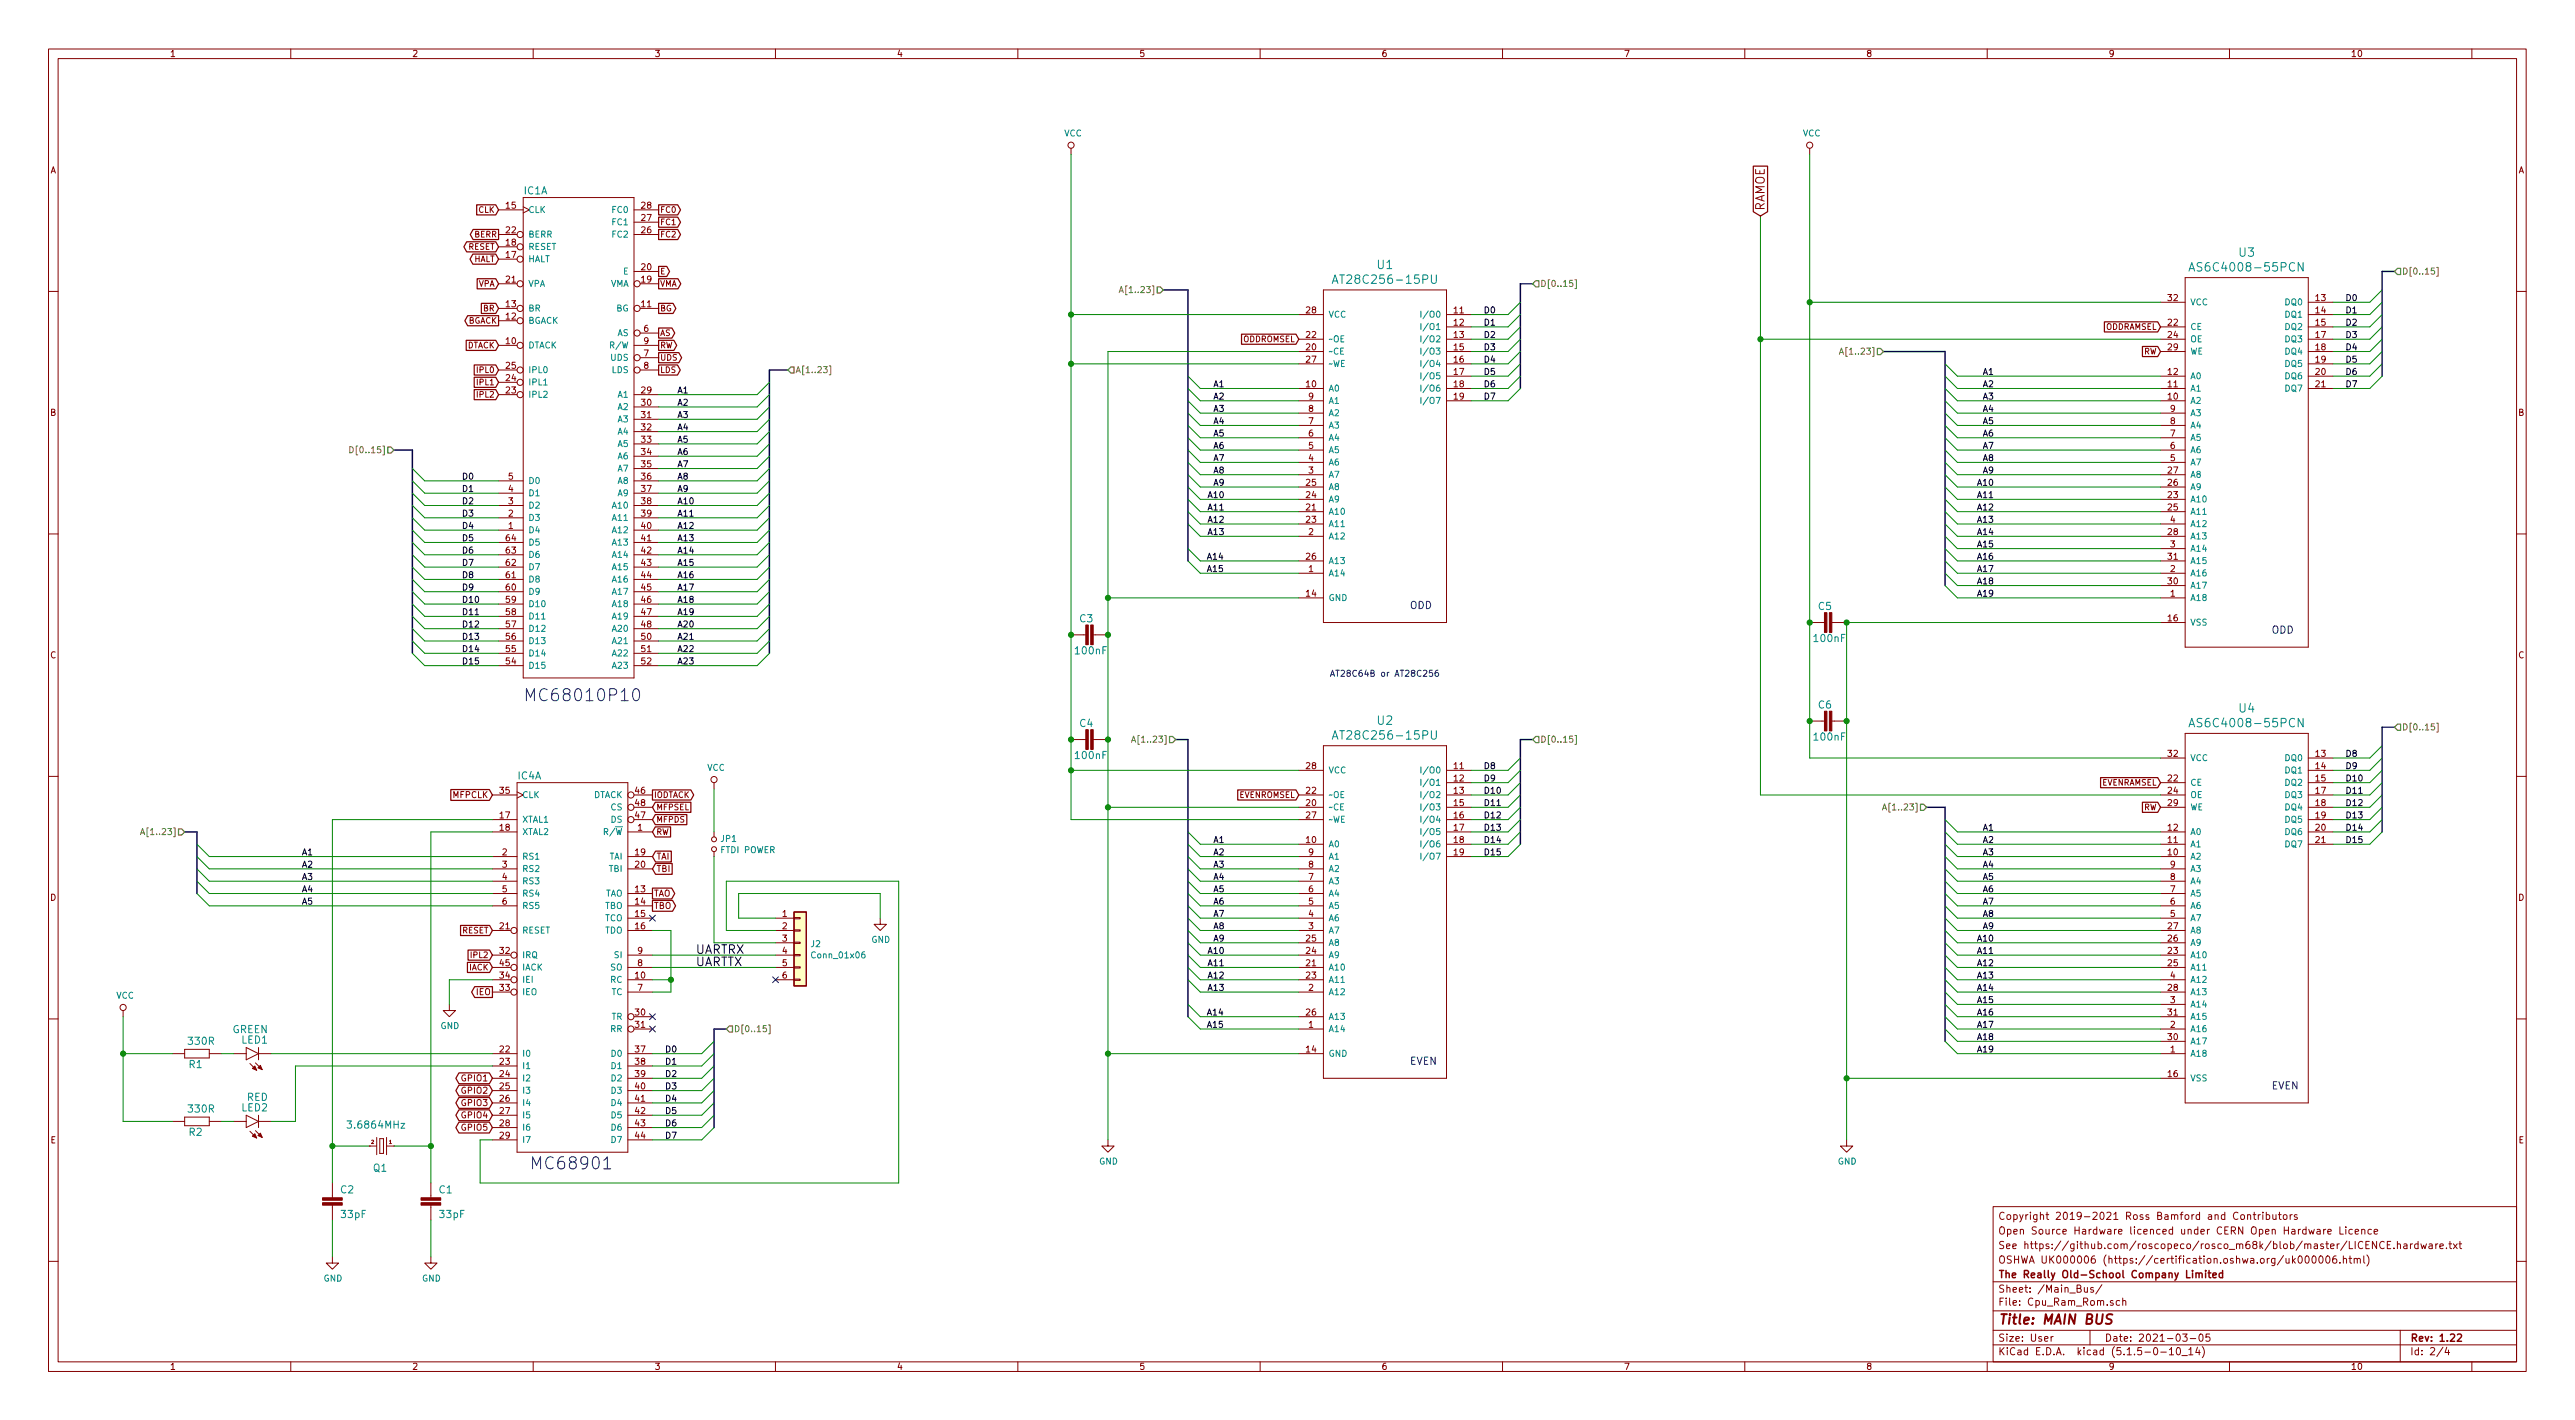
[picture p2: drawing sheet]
<svg xmlns="http://www.w3.org/2000/svg" width="531mm" height="293mm" viewBox="0 0 531 293" stroke-linecap="round" stroke-linejoin="round" font-family="sans-serif">
<defs><g id="words">
<g font-size="3.5" fill="#0000c2">
<text x="107.9" y="144.6">MC68010P10</text>
<text x="109.2" y="241.1">MC68901</text>
</g>
<text font-size="2.8" fill="#840000" x="412.2" y="273.1">Title: MAIN BUS</text>
<text font-size="2.5" fill="#840000" x="364.1" y="43.5" transform="rotate(-90 364.1 43.5)">RAMOE</text>
<g font-size="2.5">
<text x="143.5" y="196.7">UARTRX</text>
<text x="143.5" y="199.2">UARTTX</text>
</g>
<g font-size="2.4" fill="#008484">
<text x="462" y="52.9">U3</text>
<text x="276.4" y="58.5">AT28C256-15PU</text>
<text x="284.2" y="55.5">U1</text>
<text x="453.2" y="56">AS6C4008-55PCN</text>
<text x="284.2" y="149.4">U2</text>
<text x="453.2" y="150">AS6C4008-55PCN</text>
<text x="462" y="146.9">U4</text>
<text x="276.4" y="152.5">AT28C256-15PU</text>
</g>
<g font-size="2.1" fill="#008484">
<text x="108.1" y="40.1">IC1A</text>
<text x="375.2" y="125.8">C5</text>
<text x="222.8" y="128.3">C3</text>
<text x="222" y="134.9">100nF</text>
<text x="374.4" y="132.4">100nF</text>
<text x="222.8" y="149.9">C4</text>
<text x="375.2" y="146.1">C6</text>
<text x="374.4" y="152.7">100nF</text>
<text x="106.9" y="160.7">IC4A</text>
<text x="222" y="156.5">100nF</text>
<text x="39" y="215.4">330R</text>
<text x="47.9" y="213">GREEN</text>
<text x="49.9" y="215.2">LED1</text>
<text x="39" y="220.2">R1</text>
<text x="50.9" y="227">RED</text>
<text x="39" y="229.4">330R</text>
<text x="49.9" y="229.2">LED2</text>
<text x="72.2" y="232.7">3.6864MHz</text>
<text x="39" y="234.2">R2</text>
<text x="77" y="241.6">Q1</text>
<text x="70.3" y="246.1">C2</text>
<text x="70.5" y="251.1">33pF</text>
<text x="90.6" y="246.1">C1</text>
<text x="90.8" y="251.1">33pF</text>
</g>
<g font-size="2.1" fill="#0000c2">
<text x="290.8" y="125.6">ODD</text>
<text x="468.6" y="130.7">ODD</text>
<text x="290.8" y="219.6">EVEN</text>
<text x="468.6" y="224.6">EVEN</text>
</g>
<g font-size="2.1" fill="#840000">
<text x="412.2" y="251.5">Copyright 2019-2021 Ross Bamford and Contributors</text>
<text x="412.2" y="257.6">See https://github.com/roscopeco/rosco_m68k/blob/master/LICENCE.hardware.txt</text>
<text x="412.2" y="254.6">Open Source Hardware licenced under CERN Open Hardware Licence</text>
<text x="412.2" y="263.5">The Really Old-School Company Limited</text>
<text x="412.2" y="260.5">OSHWA UK000006 (https://certification.oshwa.org/uk000006.html)</text>
<text x="412.2" y="269.2">File: Cpu_Ram_Rom.sch</text>
<text x="412.2" y="266.5">Sheet: /Main_Bus/</text>
<text x="412.2" y="279.4">KiCad E.D.A. kicad (5.1.5-0-10_14)</text>
<text x="412.2" y="276.7">Size: User</text>
<text x="434.2" y="276.7">Date: 2021-03-05</text>
<text x="497.2" y="276.7">Rev: 1.22</text>
<text x="497.2" y="279.4">Id: 2/4</text>
</g>
<g font-size="1.8" fill="#840000">
<text x="35" y="11.7">1</text>
<text x="85" y="11.7">2</text>
<text x="135" y="11.7">3</text>
<text x="185" y="11.7">4</text>
<text x="235" y="11.7">5</text>
<text x="285" y="11.7">6</text>
<text x="335" y="11.7">7</text>
<text x="385" y="11.7">8</text>
<text x="435" y="11.7">9</text>
<text x="485" y="11.7">10</text>
<text x="10.4" y="35.7">A</text>
<text x="519.6" y="35.7">A</text>
<text x="104.4" y="43">15</text>
<text x="132.4" y="45.6">27</text>
<text x="132.4" y="43">28</text>
<text x="104.4" y="53.2">17</text>
<text x="104.4" y="50.6">18</text>
<text x="104.4" y="48.1">22</text>
<text x="132.4" y="48.1">26</text>
<text x="104.4" y="58.3">21</text>
<text x="132.4" y="58.3">19</text>
<text x="132.4" y="55.7">20</text>
<text x="104.4" y="65.9">12</text>
<text x="104.4" y="63.3">13</text>
<text x="132.4" y="63.3">11</text>
<text x="269.5" y="64.6">28</text>
<text x="300" y="64.6">11</text>
<text x="447.3" y="62.1">32</text>
<text x="477.8" y="62.1">13</text>
<text x="477.8" y="64.6">14</text>
<text x="104.4" y="71">10</text>
<text x="132.9" y="68.4">6</text>
<text x="132.9" y="71">9</text>
<text x="269.5" y="69.7">22</text>
<text x="300" y="67.2">12</text>
<text x="300" y="69.7">13</text>
<text x="447.3" y="67.2">22</text>
<text x="447.3" y="69.7">24</text>
<text x="477.8" y="67.2">15</text>
<text x="477.8" y="69.7">17</text>
<text x="104.4" y="76">25</text>
<text x="132.9" y="73.5">7</text>
<text x="132.9" y="76">8</text>
<text x="269.5" y="72.2">20</text>
<text x="269.5" y="74.8">27</text>
<text x="300" y="72.2">15</text>
<text x="300" y="74.8">16</text>
<text x="300" y="77.3">17</text>
<text x="447.3" y="77.3">12</text>
<text x="447.3" y="72.2">29</text>
<text x="477.8" y="72.2">18</text>
<text x="477.8" y="74.8">19</text>
<text x="477.8" y="77.3">20</text>
<text x="104.4" y="81.1">23</text>
<text x="104.4" y="78.6">24</text>
<text x="132.4" y="81.1">29</text>
<text x="132.4" y="83.7">30</text>
<text x="269.5" y="79.9">10</text>
<text x="270" y="82.4">9</text>
<text x="300" y="79.9">18</text>
<text x="300" y="82.4">19</text>
<text x="447.3" y="82.4">10</text>
<text x="447.3" y="79.9">11</text>
<text x="477.8" y="79.9">21</text>
<text x="10.4" y="85.7">B</text>
<text x="132.4" y="86.2">31</text>
<text x="132.4" y="88.7">32</text>
<text x="270" y="87.5">7</text>
<text x="270" y="84.9">8</text>
<text x="447.8" y="87.5">8</text>
<text x="447.8" y="84.9">9</text>
<text x="519.6" y="85.7">B</text>
<text x="132.4" y="91.3">33</text>
<text x="132.4" y="93.8">34</text>
<text x="270" y="95.1">4</text>
<text x="270" y="92.6">5</text>
<text x="270" y="90">6</text>
<text x="447.8" y="95.1">5</text>
<text x="447.8" y="92.6">6</text>
<text x="447.8" y="90">7</text>
<text x="104.9" y="101.4">4</text>
<text x="104.9" y="98.9">5</text>
<text x="132.4" y="96.4">35</text>
<text x="132.4" y="98.9">36</text>
<text x="132.4" y="101.4">37</text>
<text x="269.5" y="100.2">25</text>
<text x="270" y="97.6">3</text>
<text x="447.3" y="100.2">26</text>
<text x="447.3" y="97.6">27</text>
<text x="104.9" y="106.5">2</text>
<text x="104.9" y="104">3</text>
<text x="132.4" y="104">38</text>
<text x="132.4" y="106.5">39</text>
<text x="269.5" y="105.3">21</text>
<text x="269.5" y="107.8">23</text>
<text x="269.5" y="102.7">24</text>
<text x="447.3" y="102.7">23</text>
<text x="447.3" y="105.3">25</text>
<text x="447.8" y="107.8">4</text>
<text x="104.4" y="111.6">64</text>
<text x="104.9" y="109.1">1</text>
<text x="132.4" y="109.1">40</text>
<text x="132.4" y="111.6">41</text>
<text x="270" y="110.3">2</text>
<text x="447.3" y="110.3">28</text>
<text x="447.8" y="112.9">3</text>
<text x="104.4" y="119.2">61</text>
<text x="104.4" y="116.7">62</text>
<text x="104.4" y="114.1">63</text>
<text x="132.4" y="114.1">42</text>
<text x="132.4" y="116.7">43</text>
<text x="132.4" y="119.2">44</text>
<text x="269.5" y="115.4">26</text>
<text x="270" y="118">1</text>
<text x="447.3" y="115.4">31</text>
<text x="447.8" y="118">2</text>
<text x="104.4" y="124.3">59</text>
<text x="104.4" y="121.8">60</text>
<text x="132.4" y="121.8">45</text>
<text x="132.4" y="124.3">46</text>
<text x="269.5" y="123">14</text>
<text x="447.3" y="120.5">30</text>
<text x="447.8" y="123">1</text>
<text x="104.4" y="131.9">56</text>
<text x="104.4" y="129.4">57</text>
<text x="104.4" y="126.8">58</text>
<text x="132.4" y="126.8">47</text>
<text x="132.4" y="129.4">48</text>
<text x="132.4" y="131.9">50</text>
<text x="447.3" y="128.1">16</text>
<text x="10.4" y="135.7">C</text>
<text x="104.4" y="137">54</text>
<text x="104.4" y="134.5">55</text>
<text x="132.4" y="134.5">51</text>
<text x="132.4" y="137">52</text>
<text x="519.6" y="135.7">C</text>
<text x="269.5" y="158.6">28</text>
<text x="300" y="158.6">11</text>
<text x="300" y="161.1">12</text>
<text x="447.3" y="161.1">22</text>
<text x="447.3" y="156.1">32</text>
<text x="477.8" y="156.1">13</text>
<text x="477.8" y="158.6">14</text>
<text x="477.8" y="161.1">15</text>
<text x="93.4" y="164.6">MFPCLK</text>
<text x="103.2" y="163.7">35</text>
<text x="131.1" y="163.7">46</text>
<text x="131.1" y="166.2">48</text>
<text x="269.5" y="166.2">20</text>
<text x="269.5" y="163.7">22</text>
<text x="300" y="163.7">13</text>
<text x="300" y="166.2">15</text>
<text x="447.3" y="163.7">24</text>
<text x="447.3" y="166.2">29</text>
<text x="477.8" y="163.7">17</text>
<text x="477.8" y="166.2">18</text>
<text x="103.2" y="168.8">17</text>
<text x="103.2" y="171.3">18</text>
<text x="131.1" y="168.8">47</text>
<text x="131.6" y="171.3">1</text>
<text x="269.5" y="173.8">10</text>
<text x="269.5" y="168.8">27</text>
<text x="300" y="168.8">16</text>
<text x="300" y="171.3">17</text>
<text x="300" y="173.8">18</text>
<text x="447.3" y="173.8">11</text>
<text x="447.3" y="171.3">12</text>
<text x="477.8" y="168.8">19</text>
<text x="477.8" y="171.3">20</text>
<text x="477.8" y="173.8">21</text>
<text x="103.7" y="176.4">2</text>
<text x="103.7" y="178.9">3</text>
<text x="131.1" y="176.4">19</text>
<text x="131.1" y="178.9">20</text>
<text x="135.4" y="177.3">TAI</text>
<text x="135.4" y="179.8">TBI</text>
<text x="270" y="178.9">8</text>
<text x="270" y="176.4">9</text>
<text x="300" y="176.4">19</text>
<text x="447.3" y="176.4">10</text>
<text x="447.8" y="178.9">9</text>
<text x="10.4" y="185.7">D</text>
<text x="103.7" y="181.5">4</text>
<text x="103.7" y="184">5</text>
<text x="131.1" y="184">13</text>
<text x="134.9" y="184.9">TAO</text>
<text x="270" y="184">6</text>
<text x="270" y="181.5">7</text>
<text x="447.8" y="184">7</text>
<text x="447.8" y="181.5">8</text>
<text x="519.6" y="185.7">D</text>
<text x="103.2" y="191.6">21</text>
<text x="103.7" y="186.5">6</text>
<text x="131.1" y="186.5">14</text>
<text x="131.1" y="189.1">15</text>
<text x="131.1" y="191.6">16</text>
<text x="134.9" y="187.4">TBO</text>
<text x="161.4" y="189.1">1</text>
<text x="161.4" y="191.6">2</text>
<text x="270" y="191.6">3</text>
<text x="270" y="189.1">4</text>
<text x="270" y="186.5">5</text>
<text x="447.3" y="191.6">27</text>
<text x="447.8" y="189.1">5</text>
<text x="447.8" y="186.5">6</text>
<text x="103.2" y="196.7">32</text>
<text x="131.6" y="196.7">9</text>
<text x="161.4" y="194.2">3</text>
<text x="161.4" y="196.7">4</text>
<text x="269.5" y="196.7">24</text>
<text x="269.5" y="194.2">25</text>
<text x="447.3" y="196.7">23</text>
<text x="447.3" y="194.2">26</text>
<text x="103.2" y="201.8">34</text>
<text x="103.2" y="199.2">45</text>
<text x="131.1" y="201.8">10</text>
<text x="131.6" y="199.2">8</text>
<text x="161.4" y="199.2">5</text>
<text x="161.4" y="201.8">6</text>
<text x="269.5" y="199.2">21</text>
<text x="269.5" y="201.8">23</text>
<text x="447.3" y="199.2">25</text>
<text x="447.8" y="201.8">4</text>
<text x="98.3" y="205.2">IEO</text>
<text x="103.2" y="204.3">33</text>
<text x="131.1" y="209.4">30</text>
<text x="131.6" y="204.3">7</text>
<text x="269.5" y="209.4">26</text>
<text x="270" y="204.3">2</text>
<text x="447.3" y="204.3">28</text>
<text x="447.3" y="209.4">31</text>
<text x="447.8" y="206.9">3</text>
<text x="131.1" y="211.9">31</text>
<text x="270" y="211.9">1</text>
<text x="447.3" y="214.5">30</text>
<text x="447.8" y="211.9">2</text>
<text x="103.2" y="217">22</text>
<text x="103.2" y="219.6">23</text>
<text x="131.1" y="217">37</text>
<text x="131.1" y="219.6">38</text>
<text x="269.5" y="217">14</text>
<text x="447.8" y="217">1</text>
<text x="95.4" y="223">GPIO1</text>
<text x="95.4" y="225.5">GPIO2</text>
<text x="103.2" y="222.1">24</text>
<text x="103.2" y="224.6">25</text>
<text x="103.2" y="227.2">26</text>
<text x="131.1" y="222.1">39</text>
<text x="131.1" y="224.6">40</text>
<text x="131.1" y="227.2">41</text>
<text x="447.3" y="222.1">16</text>
<text x="95.4" y="228.1">GPIO3</text>
<text x="95.4" y="230.6">GPIO4</text>
<text x="95.4" y="233.1">GPIO5</text>
<text x="103.2" y="229.7">27</text>
<text x="103.2" y="232.3">28</text>
<text x="131.1" y="229.7">42</text>
<text x="131.1" y="232.3">43</text>
<text x="10.4" y="235.7">E</text>
<text x="103.2" y="234.8">29</text>
<text x="131.1" y="234.8">44</text>
<text x="519.6" y="235.7">E</text>
<text x="35" y="282.4">1</text>
<text x="85" y="282.4">2</text>
<text x="135" y="282.4">3</text>
<text x="185" y="282.4">4</text>
<text x="235" y="282.4">5</text>
<text x="285" y="282.4">6</text>
<text x="335" y="282.4">7</text>
<text x="385" y="282.4">8</text>
<text x="435" y="282.4">9</text>
<text x="485" y="282.4">10</text>
</g>
<g font-size="1.8" fill="#008484">
<text x="219.6" y="28.1">VCC</text>
<text x="372" y="28.1">VCC</text>
<text x="109" y="43.9">CLK</text>
<text x="126.4" y="46.5">FC1</text>
<text x="126.4" y="43.9">FC0</text>
<text x="109" y="51.5">RESET</text>
<text x="109" y="49">BERR</text>
<text x="126.4" y="49">FC2</text>
<text x="109" y="54.1">HALT</text>
<text x="109" y="59.2">VPA</text>
<text x="125.9" y="59.2">VMA</text>
<text x="128.6" y="56.6">E</text>
<text x="109" y="64.2">BR</text>
<text x="127.2" y="64.2">BG</text>
<text x="274.1" y="65.5">VCC</text>
<text x="451.9" y="63">VCC</text>
<text x="471.6" y="63">DQ0</text>
<text x="471.6" y="65.5">DQ1</text>
<text x="109" y="71.9">DTACK</text>
<text x="109" y="66.8">BGACK</text>
<text x="126.4" y="71.9">R/W</text>
<text x="127.3" y="69.3">AS</text>
<text x="274.1" y="70.6">OE</text>
<text x="294.1" y="68">I/O1</text>
<text x="451.9" y="68">CE</text>
<text x="451.9" y="70.6">OE</text>
<text x="471.6" y="68">DQ2</text>
<text x="471.6" y="70.6">DQ3</text>
<text x="109" y="76.9">IPL0</text>
<text x="126.1" y="74.4">UDS</text>
<text x="126.3" y="76.9">LDS</text>
<text x="274.1" y="73.1">CE</text>
<text x="274.1" y="75.7">WE</text>
<text x="294.1" y="75.7">I/O4</text>
<text x="451.9" y="73.1">WE</text>
<text x="471.6" y="73.1">DQ4</text>
<text x="471.6" y="75.7">DQ5</text>
<text x="109" y="82">IPL2</text>
<text x="109" y="79.5">IPL1</text>
<text x="127.5" y="82">A1</text>
<text x="274.1" y="80.7">A0</text>
<text x="274.1" y="83.3">A1</text>
<text x="451.9" y="83.3">A2</text>
<text x="451.9" y="80.7">A1</text>
<text x="451.9" y="78.2">A0</text>
<text x="471.6" y="78.2">DQ6</text>
<text x="471.6" y="80.7">DQ7</text>
<text x="127.5" y="84.6">A2</text>
<text x="127.5" y="87.1">A3</text>
<text x="127.5" y="89.6">A4</text>
<text x="274.1" y="88.4">A3</text>
<text x="274.1" y="85.8">A2</text>
<text x="451.9" y="88.4">A4</text>
<text x="451.9" y="85.8">A3</text>
<text x="127.5" y="92.2">A5</text>
<text x="127.5" y="94.7">A6</text>
<text x="274.1" y="96">A6</text>
<text x="274.1" y="93.4">A5</text>
<text x="274.1" y="90.9">A4</text>
<text x="451.9" y="96">A7</text>
<text x="451.9" y="93.4">A6</text>
<text x="451.9" y="90.9">A5</text>
<text x="109" y="99.8">D0</text>
<text x="127.5" y="97.3">A7</text>
<text x="127.5" y="99.8">A8</text>
<text x="274.1" y="101.1">A8</text>
<text x="274.1" y="98.5">A7</text>
<text x="451.9" y="101.1">A9</text>
<text x="451.9" y="98.5">A8</text>
<text x="109" y="107.4">D3</text>
<text x="109" y="104.9">D2</text>
<text x="109" y="102.3">D1</text>
<text x="126.5" y="104.9">A10</text>
<text x="126.5" y="107.4">A11</text>
<text x="127.5" y="102.3">A9</text>
<text x="274.1" y="106.1">A10</text>
<text x="274.1" y="103.6">A9</text>
<text x="451.9" y="103.6">A10</text>
<text x="451.9" y="106.1">A11</text>
<text x="109" y="110">D4</text>
<text x="109" y="112.5">D5</text>
<text x="126.5" y="110">A12</text>
<text x="126.5" y="112.5">A13</text>
<text x="274.1" y="111.2">A12</text>
<text x="274.1" y="108.7">A11</text>
<text x="451.9" y="111.2">A13</text>
<text x="451.9" y="113.8">A14</text>
<text x="451.9" y="108.7">A12</text>
<text x="109" y="117.6">D7</text>
<text x="109" y="115">D6</text>
<text x="126.5" y="115">A14</text>
<text x="126.5" y="117.6">A15</text>
<text x="274.1" y="118.8">A14</text>
<text x="274.1" y="116.3">A13</text>
<text x="451.9" y="118.8">A16</text>
<text x="451.9" y="116.3">A15</text>
<text x="109" y="125.2">D10</text>
<text x="109" y="122.7">D9</text>
<text x="109" y="120.1">D8</text>
<text x="126.5" y="120.1">A16</text>
<text x="126.5" y="122.7">A17</text>
<text x="126.5" y="125.2">A18</text>
<text x="274.1" y="123.9">GND</text>
<text x="451.9" y="123.9">A18</text>
<text x="451.9" y="121.4">A17</text>
<text x="109" y="130.3">D12</text>
<text x="109" y="127.7">D11</text>
<text x="126.5" y="127.7">A19</text>
<text x="126.5" y="130.3">A20</text>
<text x="451.9" y="129">VSS</text>
<text x="109" y="137.9">D15</text>
<text x="109" y="135.4">D14</text>
<text x="109" y="132.8">D13</text>
<text x="126.5" y="132.8">A21</text>
<text x="126.5" y="135.4">A22</text>
<text x="126.5" y="137.9">A23</text>
<text x="145.9" y="158.9">VCC</text>
<text x="274.1" y="159.5">VCC</text>
<text x="451.9" y="156.9">VCC</text>
<text x="471.6" y="156.9">DQ0</text>
<text x="471.6" y="159.5">DQ1</text>
<text x="107.7" y="164.6">CLK</text>
<text x="122.3" y="164.6">DTACK</text>
<text x="126.1" y="167.1">CS</text>
<text x="274.1" y="167.1">CE</text>
<text x="274.1" y="164.6">OE</text>
<text x="294.1" y="162">I/O1</text>
<text x="451.9" y="162">CE</text>
<text x="451.9" y="164.6">OE</text>
<text x="451.9" y="167.1">WE</text>
<text x="471.6" y="162">DQ2</text>
<text x="471.6" y="164.6">DQ3</text>
<text x="471.6" y="167.1">DQ4</text>
<text x="107.7" y="169.6">XTAL1</text>
<text x="107.7" y="172.2">XTAL2</text>
<text x="125.1" y="172.2">R/W</text>
<text x="126.1" y="169.6">DS</text>
<text x="148.8" y="173.6">JP1</text>
<text x="274.1" y="169.6">WE</text>
<text x="294.1" y="169.6">I/O4</text>
<text x="451.9" y="172.2">A0</text>
<text x="471.6" y="169.6">DQ5</text>
<text x="471.6" y="172.2">DQ6</text>
<text x="107.7" y="177.3">RS1</text>
<text x="107.7" y="179.8">RS2</text>
<text x="125.7" y="177.3">TAI</text>
<text x="125.7" y="179.8">TBI</text>
<text x="148.8" y="175.9">FTDI POWER</text>
<text x="274.1" y="174.7">A0</text>
<text x="274.1" y="179.8">A2</text>
<text x="274.1" y="177.3">A1</text>
<text x="451.9" y="177.3">A2</text>
<text x="451.9" y="174.7">A1</text>
<text x="451.9" y="179.8">A3</text>
<text x="471.6" y="174.7">DQ7</text>
<text x="107.7" y="182.3">RS3</text>
<text x="107.7" y="184.9">RS4</text>
<text x="124.8" y="184.9">TAO</text>
<text x="274.1" y="184.9">A4</text>
<text x="274.1" y="182.3">A3</text>
<text x="451.9" y="184.9">A5</text>
<text x="451.9" y="182.3">A4</text>
<text x="107.7" y="187.4">RS5</text>
<text x="124.8" y="187.4">TBO</text>
<text x="124.8" y="190">TCO</text>
<text x="274.1" y="190">A6</text>
<text x="274.1" y="187.4">A5</text>
<text x="451.9" y="190">A7</text>
<text x="451.9" y="187.4">A6</text>
<text x="107.7" y="192.5">RESET</text>
<text x="107.7" y="197.6">IRQ</text>
<text x="124.8" y="192.5">TDO</text>
<text x="126.8" y="197.6">SI</text>
<text x="167.3" y="195.3">J2</text>
<text x="167.8" y="197.6">Conn_01x06</text>
<text x="179.8" y="194.4">GND</text>
<text x="274.1" y="197.6">A9</text>
<text x="274.1" y="195">A8</text>
<text x="274.1" y="192.5">A7</text>
<text x="451.9" y="197.6">A10</text>
<text x="451.9" y="195">A9</text>
<text x="451.9" y="192.5">A8</text>
<text x="107.7" y="202.7">IEI</text>
<text x="107.7" y="200.1">IACK</text>
<text x="126" y="202.7">RC</text>
<text x="126" y="200.1">SO</text>
<text x="274.1" y="200.1">A10</text>
<text x="274.1" y="202.7">A11</text>
<text x="451.9" y="200.1">A11</text>
<text x="451.9" y="202.7">A12</text>
<text x="24" y="205.9">VCC</text>
<text x="107.7" y="205.2">IEO</text>
<text x="126.2" y="205.2">TC</text>
<text x="274.1" y="205.2">A12</text>
<text x="451.9" y="205.2">A13</text>
<text x="451.9" y="207.7">A14</text>
<text x="90.9" y="212.2">GND</text>
<text x="126" y="212.8">RR</text>
<text x="126.2" y="210.3">TR</text>
<text x="274.1" y="212.8">A14</text>
<text x="274.1" y="210.3">A13</text>
<text x="451.9" y="212.8">A16</text>
<text x="451.9" y="215.4">A17</text>
<text x="451.9" y="210.3">A15</text>
<text x="107.7" y="217.9">I0</text>
<text x="107.7" y="220.4">I1</text>
<text x="126.3" y="217.9">D0</text>
<text x="126.3" y="220.4">D1</text>
<text x="274.1" y="217.9">GND</text>
<text x="451.9" y="217.9">A18</text>
<text x="107.7" y="223">I2</text>
<text x="107.7" y="225.5">I3</text>
<text x="126.3" y="223">D2</text>
<text x="126.3" y="225.5">D3</text>
<text x="451.9" y="223">VSS</text>
<text x="107.7" y="228.1">I4</text>
<text x="107.7" y="230.6">I5</text>
<text x="107.7" y="233.1">I6</text>
<text x="126.3" y="228.1">D4</text>
<text x="126.3" y="230.6">D5</text>
<text x="126.3" y="233.1">D6</text>
<text x="107.7" y="235.7">I7</text>
<text x="126.3" y="235.7">D7</text>
<text x="226.8" y="240.1">GND</text>
<text x="379.2" y="240.1">GND</text>
<text x="66.8" y="264.3">GND</text>
<text x="87.1" y="264.3">GND</text>
</g>
<g font-size="1.8" fill="#848400">
<text x="317.8" y="59.2">D[0..15]</text>
<text x="495.6" y="56.6">D[0..15]</text>
<text x="232.1" y="60.4">A[1..23]</text>
<text x="164.1" y="76.9">A[1..23]</text>
<text x="380.7" y="73.1">A[1..23]</text>
<text x="73.4" y="93.4">D[0..15]</text>
<text x="234.6" y="153.1">A[1..23]</text>
<text x="317.8" y="153.1">D[0..15]</text>
<text x="495.6" y="150.6">D[0..15]</text>
<text x="389.6" y="167.1">A[1..23]</text>
<text x="30.2" y="172.2">A[1..23]</text>
<text x="151.4" y="212.8">D[0..15]</text>
</g>
<g font-size="1.8">
<text x="306.1" y="64.6">D0</text>
<text x="483.9" y="62.1">D0</text>
<text x="483.9" y="64.6">D1</text>
<text x="306.1" y="69.7">D2</text>
<text x="306.1" y="67.2">D1</text>
<text x="483.9" y="67.2">D2</text>
<text x="483.9" y="69.7">D3</text>
<text x="306.1" y="77.3">D5</text>
<text x="306.1" y="74.8">D4</text>
<text x="306.1" y="72.2">D3</text>
<text x="409.2" y="77.3">A1</text>
<text x="483.9" y="72.2">D4</text>
<text x="483.9" y="74.8">D5</text>
<text x="483.9" y="77.3">D6</text>
<text x="139.7" y="81.1">A1</text>
<text x="139.7" y="83.7">A2</text>
<text x="250.5" y="79.9">A1</text>
<text x="250.5" y="82.4">A2</text>
<text x="306.1" y="82.4">D7</text>
<text x="306.1" y="79.9">D6</text>
<text x="409.2" y="82.4">A3</text>
<text x="409.2" y="79.9">A2</text>
<text x="483.9" y="79.9">D7</text>
<text x="139.7" y="86.2">A3</text>
<text x="139.7" y="88.7">A4</text>
<text x="250.5" y="84.9">A3</text>
<text x="250.5" y="87.5">A4</text>
<text x="409.2" y="87.5">A5</text>
<text x="409.2" y="84.9">A4</text>
<text x="139.7" y="91.3">A5</text>
<text x="139.7" y="93.8">A6</text>
<text x="250.5" y="90">A5</text>
<text x="250.5" y="92.6">A6</text>
<text x="250.5" y="95.1">A7</text>
<text x="409.2" y="95.1">A8</text>
<text x="409.2" y="92.6">A7</text>
<text x="409.2" y="90">A6</text>
<text x="95.2" y="101.4">D1</text>
<text x="95.2" y="98.9">D0</text>
<text x="139.7" y="96.4">A7</text>
<text x="139.7" y="98.9">A8</text>
<text x="139.7" y="101.4">A9</text>
<text x="250.5" y="97.6">A8</text>
<text x="250.5" y="100.2">A9</text>
<text x="408.2" y="100.2">A10</text>
<text x="409.2" y="97.6">A9</text>
<text x="95.2" y="106.5">D3</text>
<text x="95.2" y="104">D2</text>
<text x="139.7" y="104">A10</text>
<text x="139.7" y="106.5">A11</text>
<text x="249.5" y="102.7">A10</text>
<text x="249.5" y="105.3">A11</text>
<text x="249.5" y="107.8">A12</text>
<text x="408.2" y="107.8">A13</text>
<text x="408.2" y="105.3">A12</text>
<text x="408.2" y="102.7">A11</text>
<text x="95.2" y="111.6">D5</text>
<text x="95.2" y="109.1">D4</text>
<text x="139.7" y="109.1">A12</text>
<text x="139.7" y="111.6">A13</text>
<text x="249.5" y="110.3">A13</text>
<text x="408.2" y="112.9">A15</text>
<text x="408.2" y="110.3">A14</text>
<text x="95.2" y="119.2">D8</text>
<text x="95.2" y="116.7">D7</text>
<text x="95.2" y="114.1">D6</text>
<text x="139.7" y="114.1">A14</text>
<text x="139.7" y="116.7">A15</text>
<text x="139.7" y="119.2">A16</text>
<text x="248.9" y="115.4">A14</text>
<text x="248.9" y="118">A15</text>
<text x="408.2" y="118">A17</text>
<text x="408.2" y="115.4">A16</text>
<text x="95.2" y="124.3">D10</text>
<text x="95.2" y="121.8">D9</text>
<text x="139.7" y="121.8">A17</text>
<text x="139.7" y="124.3">A18</text>
<text x="408.2" y="123">A19</text>
<text x="408.2" y="120.5">A18</text>
<text x="95.2" y="131.9">D13</text>
<text x="95.2" y="129.4">D12</text>
<text x="95.2" y="126.8">D11</text>
<text x="139.7" y="131.9">A21</text>
<text x="139.7" y="129.4">A20</text>
<text x="139.7" y="126.8">A19</text>
<text x="95.2" y="137">D15</text>
<text x="95.2" y="134.5">D14</text>
<text x="139.7" y="134.5">A22</text>
<text x="139.7" y="137">A23</text>
<text x="306.1" y="161.1">D9</text>
<text x="306.1" y="158.6">D8</text>
<text x="483.9" y="156.1">D8</text>
<text x="483.9" y="158.6">D9</text>
<text x="483.9" y="161.1">D10</text>
<text x="306.1" y="166.2">D11</text>
<text x="306.1" y="163.7">D10</text>
<text x="483.9" y="163.7">D11</text>
<text x="483.9" y="166.2">D12</text>
<text x="250.5" y="173.8">A1</text>
<text x="306.1" y="173.8">D14</text>
<text x="306.1" y="171.3">D13</text>
<text x="306.1" y="168.8">D12</text>
<text x="409.2" y="171.3">A1</text>
<text x="409.2" y="173.8">A2</text>
<text x="483.9" y="168.8">D13</text>
<text x="483.9" y="171.3">D14</text>
<text x="483.9" y="173.8">D15</text>
<text x="62.2" y="178.9">A2</text>
<text x="62.2" y="176.4">A1</text>
<text x="250.5" y="176.4">A2</text>
<text x="250.5" y="178.9">A3</text>
<text x="306.1" y="176.4">D15</text>
<text x="409.2" y="176.4">A3</text>
<text x="409.2" y="178.9">A4</text>
<text x="62.2" y="184">A4</text>
<text x="62.2" y="181.5">A3</text>
<text x="250.5" y="181.5">A4</text>
<text x="250.5" y="184">A5</text>
<text x="409.2" y="181.5">A5</text>
<text x="409.2" y="184">A6</text>
<text x="62.2" y="186.5">A5</text>
<text x="250.5" y="186.5">A6</text>
<text x="250.5" y="189.1">A7</text>
<text x="250.5" y="191.6">A8</text>
<text x="409.2" y="186.5">A7</text>
<text x="409.2" y="189.1">A8</text>
<text x="409.2" y="191.6">A9</text>
<text x="249.5" y="196.7">A10</text>
<text x="250.5" y="194.2">A9</text>
<text x="408.2" y="194.2">A10</text>
<text x="408.2" y="196.7">A11</text>
<text x="249.5" y="199.2">A11</text>
<text x="249.5" y="201.8">A12</text>
<text x="408.2" y="199.2">A12</text>
<text x="408.2" y="201.8">A13</text>
<text x="248.9" y="209.4">A14</text>
<text x="249.5" y="204.3">A13</text>
<text x="408.2" y="204.3">A14</text>
<text x="408.2" y="206.9">A15</text>
<text x="408.2" y="209.4">A16</text>
<text x="248.9" y="211.9">A15</text>
<text x="408.2" y="214.5">A18</text>
<text x="408.2" y="211.9">A17</text>
<text x="137.2" y="217">D0</text>
<text x="137.2" y="219.6">D1</text>
<text x="408.2" y="217">A19</text>
<text x="137.2" y="222.1">D2</text>
<text x="137.2" y="224.6">D3</text>
<text x="137.2" y="227.2">D4</text>
<text x="137.2" y="229.7">D5</text>
<text x="137.2" y="232.3">D6</text>
<text x="137.2" y="234.8">D7</text>
</g>
<text font-size="1.8" fill="#0000c2" x="274.3" y="139.5">AT28C64B or AT28C256</text>
<g font-size="1.7" fill="#840000">
<text x="98.7" y="43.9">CLK</text>
<text x="136.1" y="43.9">FC0</text>
<text x="136.1" y="46.4">FC1</text>
<text x="96.6" y="51.5">RESET</text>
<text x="97.9" y="48.9">BERR</text>
<text x="136.1" y="48.9">FC2</text>
<text x="97.7" y="54">HALT</text>
<text x="98.7" y="59.1">VPA</text>
<text x="136.1" y="56.6">E</text>
<text x="136.1" y="59.1">VMA</text>
<text x="99.7" y="64.2">BR</text>
<text x="136.1" y="64.2">BG</text>
<text x="96.3" y="71.8">DTACK</text>
<text x="96.5" y="66.7">BGACK</text>
<text x="136.1" y="69.3">AS</text>
<text x="136.1" y="71.8">RW</text>
<text x="256.4" y="70.5">ODDROMSEL</text>
<text x="434.3" y="68">ODDRAMSEL</text>
<text x="98.6" y="76.9">IPL0</text>
<text x="136.1" y="74.3">UDS</text>
<text x="136.1" y="76.9">LDS</text>
<text x="442.3" y="73.1">RW</text>
<text x="98.6" y="79.4">IPL1</text>
<text x="98.6" y="82">IPL2</text>
<text x="433.5" y="162">EVENRAMSEL</text>
<text x="134.9" y="164.5">IODTACK</text>
<text x="135.4" y="167.1">MFPSEL</text>
<text x="255.6" y="164.5">EVENROMSEL</text>
<text x="442.3" y="167.1">RW</text>
<text x="135.4" y="169.6">MFPDS</text>
<text x="135.4" y="172.1">RW</text>
<text x="95.3" y="192.5">RESET</text>
<text x="97.4" y="197.5">IPL2</text>
<text x="96.8" y="200.1">IACK</text>
</g>
<g font-size="1" fill="#840000">
<text x="76.6" y="235.9">2</text>
<text x="80.3" y="235.9">1</text>
</g>
</g></defs>
<g fill="none" stroke="#840000" stroke-width=".21">
<path d="M10 10.1h511.2v272.7h-511.2zM12 12.1h507.2v268.7h-507.2zM60 10.1v2M110 10.1v2M160 10.1v2M210 10.1v2M260 10.1v2M310 10.1v2M360 10.1v2M410 10.1v2M460 10.1v2M510 10.1v2"/>
<path d="M221 30.6v1.2M373.4 30.6v1.2M102.9 43.3h5M102.9 53.4h3.8M102.9 50.9h3.8M102.9 58.5h3.8M102.9 48.4h3.8M107.9 42.6l1.3 .7-1.3 .6M107.9 40.7h22.9v99.1h-22.9zM130.8 43.3h5.1M130.8 56h5.1M130.8 48.4h5.1"/>
<path d="M130.8 45.8h5.1M132.1 58.5h3.8M273 59.8h25.4v68.6h-25.4zM450.8 57.2h25.4v76.2h-25.4zM10 60.1h2M102.9 71.2h3.8M102.9 63.6h3.8M102.9 66.1h3.8M102.9 78.8h3.8M102.9 76.3h3.8M130.8 71.2h5.1M132.1 63.6h3.8"/>
<path d="M132.1 76.3h3.8M132.1 68.7h3.8M132.1 73.8h3.8M268 64.9h5M268 69.9h5M268 72.5h5M268 75h5M298.4 77.6h5.1M298.4 64.9h5.1M298.4 67.4h5.1M298.4 69.9h5.1M298.4 72.5h5.1"/>
<path d="M298.4 75h5.1M445.8 77.6h5M445.8 62.3h5M445.8 67.4h5M445.8 69.9h5M445.8 72.5h5M476.2 77.6h5.1M476.2 62.3h5.1M476.2 64.9h5.1M476.2 67.4h5.1M476.2 69.9h5.1M476.2 72.5h5.1"/>
<path d="M476.2 75h5.1M519.2 60.1h2M102.9 81.4h3.8M102.9 99.2h5M130.8 81.4h5.1M130.8 83.9h5.1M130.8 86.5h5.1M130.8 89h5.1M130.8 91.5h5.1M130.8 94.1h5.1M130.8 96.6h5.1M130.8 99.2h5.1"/>
<path d="M268 82.6h5M268 80.1h5M268 97.9h5M268 95.3h5M268 92.8h5M268 90.3h5M268 87.7h5M268 85.2h5M298.4 82.6h5.1M298.4 80.1h5.1M445.8 82.6h5M445.8 80.1h5"/>
<path d="M445.8 97.9h5M445.8 95.3h5M445.8 92.8h5M445.8 90.3h5M445.8 87.7h5M445.8 85.2h5M476.2 80.1h5.1M10 110.1h2M102.9 109.3h5M102.9 106.8h5M102.9 104.2h5M102.9 101.7h5"/>
<path d="M102.9 111.9h5M102.9 114.4h5M102.9 116.9h5M102.9 119.5h5M130.8 109.3h5.1M130.8 106.8h5.1M130.8 104.2h5.1M130.8 101.7h5.1M130.8 111.9h5.1M130.8 114.4h5.1M130.8 116.9h5.1M130.8 119.5h5.1"/>
<path d="M268 118.2h5M268 103h5M268 105.5h5M268 100.4h5M268 110.6h5M268 115.7h5M268 108h5M445.8 118.2h5M445.8 103h5M445.8 105.5h5M445.8 100.4h5M445.8 110.6h5"/>
<path d="M445.8 113.1h5M445.8 115.7h5M445.8 108h5M519.2 110.1h2M102.9 122h5M102.9 124.6h5M102.9 127.1h5M102.9 129.6h5M102.9 132.2h5M102.9 134.7h5M102.9 137.3h5M130.8 122h5.1"/>
<path d="M130.8 124.6h5.1M130.8 127.1h5.1M130.8 129.6h5.1M130.8 132.2h5.1M130.8 134.7h5.1M130.8 137.3h5.1M221 130.9h3M225.6 130.9h3M268 123.3h5M373.4 128.4h3M378 128.4h3M445.8 128.4h5"/>
<path d="M445.8 123.3h5M445.8 120.7h5M221 152.5h3M225.6 152.5h3M268 158.8h5M273 153.8h25.4v68.5h-25.4zM298.4 158.8h5.1M373.4 148.7h3M378 148.7h3M445.8 156.3h5M450.8 151.2h25.4v76.2h-25.4zM476.2 156.3h5.1"/>
<path d="M476.2 158.8h5.1M10 160.1h2M101.6 176.6h5.1M101.6 171.5h5.1M101.6 163.9h5.1M101.6 169h5.1M101.6 179.2h5.1M106.7 163.3l1.2 .6-1.2 .7M106.7 161.4h22.8v76.2h-22.8zM129.5 176.6h5.1M129.5 171.5h5.1M129.5 179.2h5.1"/>
<path d="M130.8 163.9h3.8M130.8 166.5h3.8M130.8 169h3.8M147.3 161.4v1.3M147.3 171.5v1.1M147.3 175.6v1M268 176.6h5M268 174.1h5M268 163.9h5M268 166.5h5M268 169h5M268 179.2h5"/>
<path d="M298.4 176.6h5.1M298.4 174.1h5.1M298.4 171.5h5.1M298.4 161.4h5.1M298.4 163.9h5.1M298.4 166.5h5.1M298.4 169h5.1M445.8 176.6h5M445.8 174.1h5M445.8 171.5h5M445.8 161.4h5M445.8 163.9h5"/>
<path d="M445.8 166.5h5M445.8 179.2h5M476.2 174.1h5.1M476.2 171.5h5.1M476.2 161.4h5.1M476.2 163.9h5.1M476.2 166.5h5.1M476.2 169h5.1M519.2 160.1h2M101.6 196.9h3.8M101.6 199.5h3.8M101.6 191.9h3.8"/>
<path d="M101.6 186.8h5.1M101.6 184.2h5.1M101.6 181.7h5.1M129.5 196.9h5.1M129.5 199.5h5.1M129.5 191.9h5.1M129.5 189.3h5.1M129.5 186.8h5.1M129.5 184.2h5.1M160 196.9h3.8M160 199.5h3.8M160 194.4h3.8"/>
<path d="M160 191.9h3.8M160 189.3h3.8M163.8 199.4h1.3v.2h-1.3zM163.8 196.8h1.3v.3h-1.3zM163.8 191.7h1.3v.3h-1.3zM163.8 189.2h1.3v.3h-1.3zM163.8 194.3h1.3v.2h-1.3zM181.6 189.3v1.3h1.3l-1.3 1.3-1.3-1.3h1.3M268 196.9h5M268 199.5h5M268 194.4h5M268 191.9h5"/>
<path d="M268 189.3h5M268 186.8h5M268 184.2h5M268 181.7h5M445.8 196.9h5M445.8 199.5h5M445.8 194.4h5M445.8 191.9h5M445.8 189.3h5M445.8 186.8h5M445.8 184.2h5M445.8 181.7h5"/>
<path d="M10 210.1h2M25.4 208.4v1.2M35.6 217.3h2.5M38.1 216.4h5.1v1.8h-5.1zM43.2 217.3h2.5M48.3 217.3h2.5M50.8 216l2.5 1.3-2.5 1.2zM51.6 219.3l1.4 1.4M52.7 219.2l1.4 1.4M53.3 217.3h2.6M53.3 216v2.5M92.7 207.1v1.3h1.3l-1.3 1.2-1.3-1.2h1.3"/>
<path d="M101.6 217.3h5.1M101.6 204.6h3.8M101.6 202h3.8M101.6 219.8h5.1M129.5 217.3h5.1M129.5 204.6h5.1M129.5 202h5.1M129.5 219.8h5.1M130.8 212.2h3.8M130.8 209.6h3.8M160 202h3.8M163.8 201.9h1.3v.3h-1.3z"/>
<path d="M268 217.3h5M268 212.2h5M268 204.6h5M268 209.6h5M268 202h5M445.8 217.3h5M445.8 212.2h5M445.8 204.6h5M445.8 207.1h5M445.8 214.7h5M445.8 209.6h5M445.8 202h5"/>
<path d="M519.2 210.1h2M35.6 231.2h2.5M38.1 230.3h5.1v1.8h-5.1zM43.2 231.2h2.5M48.3 231.2h2.5M50.8 230l2.5 1.2-2.5 1.3zM51.6 233.3l1.4 1.4M52.7 233.1l1.4 1.4M53.3 231.2h2.6M53.3 230v2.5M76.2 236.3h.1M76.2 236.3h1.5"/>
<path d="M77.7 234.5v3.6M78.4 234.8h.7v3h-.7zM79.8 236.3h1.5M79.8 234.5v3.6M81.3 236.3h.1M101.6 227.4h5.1M101.6 222.3h5.1M101.6 224.9h5.1M101.6 230h5.1M101.6 232.5h5.1M101.6 235h5.1M129.5 227.4h5.1"/>
<path d="M129.5 222.3h5.1M129.5 224.9h5.1M129.5 230h5.1M129.5 232.5h5.1M129.5 235h5.1M228.6 235v1.3h1.3l-1.3 1.3-1.3-1.3h1.3M381 235v1.3h1.3l-1.3 1.3-1.3-1.3h1.3M445.8 222.3h5M68.6 259.2v1.2h1.2l-1.2 1.3-1.3-1.3h1.3M68.6 243.9v3.1M68.6 248.5v3.1M88.9 259.2v1.2h1.3l-1.3 1.3-1.3-1.3h1.3"/>
<path d="M88.9 243.9v3.1M88.9 248.5v3.1M411.2 248.8h108v32h-108zM462.4 250.6l.2-.1 .4 .1v.7l-.2 .2-.4-.2zM463.7 250.6l.3-.1h.3l.1 1M463.7 250.5v1M464.9 250.5h.6M465.1 250v1.3l.4 .2M465.9 250.5v1M466.4 250.5l-.5 .2M466.9 250v.1M466.9 250.5v1"/>
<path d="M467.6 250.5h.4l.3 .2-.1 .6-.2 .2-.4-.1M467.6 250v1.5M468.9 250.5l.1 .9 .4 .1 .2-.2M469.6 250.5v1M470.1 250.5h.6M470.3 250v1.3l.4 .2M471.1 250.6l.3-.1 .4 .1v.7l-.2 .2-.5-.2zM472.5 250.5v1M472.9 250.5l-.4 .2M473.9 250.5h-.3l-.2 .2v.2l.5 .1v.4h-.5M474.4 259h.1a.8 .8 0 0 1 .5 .7 .8 .8 0 0 1-.5 .8 .97 .97 0 0 1-.1-1.5zM475.7 259.1l.2-.1a.81 .81 0 0 1 .5 .7 .81 .81 0 0 1-.5 .8l-.2-.2-.1-.4z"/>
<path d="M477.1 259.1l.4-.1a.94 .94 0 0 1 0 1.5 .82 .82 0 0 1-.4-1.4zM478.1 253.6h.5l.1 .9M478.6 259h.2a.8 .8 0 0 1 .5 .7 .8 .8 0 0 1-.5 .8 1 1 0 0 1-.2-1.5zM478.7 253.8l-.5 .1-.2 .2 .2 .4 .5-.1M479.4 253.5v1M479.9 253.5l-.5 .3M480.1 259h.1a.8 .8 0 0 1 .5 .7 .8 .8 0 0 1-.5 .8 .97 .97 0 0 1-.1-1.5zM480.3 254l.7-.2-.1-.2-.4-.1-.2 .2 .1 .7h.5M482 259h-.4a.96 .96 0 0 0 0 1.5l.5-.2v-.5l-.2-.2h-.5l-.1 .2M482.8 253v1.5h.7M483.5 259.6l.2-.1 .4 .1v.9M483.5 259v1.5"/>
<path d="M484 253v.1M484 253.5v1M484.6 259.5h.6M484.9 259v1.3l.3 .2M485.3 253.6l-.4-.1-.3 .3 .1 .5 .2 .2 .4-.1M485.7 259.6l.2-.1 .4 .1 .1 .9M485.7 259.5v1M485.9 254l.7-.2v-.2l-.5-.1-.2 .2 .1 .7h.6M486.4 259.7l.2-.2 .3 .1 .1 .9M487.3 253.6l.2-.1 .4 .1v.9M487.3 253.5v1M487.7 259v1.3l.2 .2"/>
<path d="M488.3 258.8a1.71 1.71 0 0 1 0 2.3M489.3 253.6l-.5-.1-.2 .3v.5l.2 .2 .5-.1M489.8 254l.8-.2-.1-.2-.4-.1-.3 .2 .1 .7h.6M490.3 256v1.5l-.8-1.5v1.5M491.9 256.1a.71 .71 0 0 0-1 .5 .71 .71 0 0 0 .7 .9l.3-.2M492.6 256.7h.5M493.3 256h-.7v1.5h.7M493.9 257.3v.2M494.6 256.6l.2-.1 .4 .1 .1 .9M494.6 256v1.5M496 256.6h.6v.9M496.6 256.8l-.5 .1-.2 .2 .2 .4 .5-.1"/>
<path d="M497.3 256.5v1M497.8 256.5l-.5 .3M498.9 256.6l-.4-.1-.3 .3 .1 .5 .2 .2 .4-.1M498.9 256v1.5M499.5 256.5l.3 1 .2-.7 .3 .7 .3-1M501.2 256.6h.6v.9M501.8 256.8l-.5 .1-.2 .2 .2 .4 .5-.1M502.6 256.5v1M503 256.5l-.4 .3M503.4 257l.7-.2v-.2l-.5-.1-.2 .2 .1 .7h.6M504.8 257.3v.2M505.3 256.5h.5"/>
<path d="M505.5 256v1.3l.3 .2M506.2 256.5l.8 1M507 256.5l-.8 1M507.3 256.5h.6M507.5 256v1.3l.4 .2M10 260.1h2M411.2 277.3h108M411.2 274.3h108M411.2 270.3h108M411.2 264.3h108M423.2 275.6v1M423.6 275.6l-.4 .3"/>
<path d="M430 265.5l.1 .9 .4 .1 .2-.2M430.7 265.5v1M431.2 274.3v3M431.9 265.6l-.4-.1-.2 .2 .1 .2 .5 .1v.4h-.6M433.7 264.9l-1.3 1.9M437.3 268.2h-.4l-.3 .2 .1 .6 .2 .2 .4-.1M438 268.3l.2-.1h.3l.1 1M438 267.7v1.5M445.8 278.8h1.2M447.6 278.3l.4-.4v1.5M447.6 279.4h.9M449.2 278l.2-.1a.85 .85 0 0 1 .1 1.5 .79 .79 0 0 1-.3-1.4z"/>
<path d="M450.2 279.5h1.1M450.3 275.1h1l-.5 .6 .4 .1v.6l-.2 .2-.7-.2M451.6 278.3l.4-.4v1.5M451.6 279.4h.9M451.9 276h1.1M453.4 277.8l-.4 1.1h.9M453.7 278.4v1M453.8 275.2l.4-.1a.94 .94 0 0 1 0 1.5 .82 .82 0 0 1-.4-1.4zM454.4 277.7a1.71 1.71 0 0 1 0 2.3M455.9 275.1h-.7l-.1 .7 .2-.1h.5l.2 .2-.1 .5-.2 .2-.6-.2M482.8 260.3v.2M495.2 274.3v6.5"/>
<path d="M504 277.8l-1.2 1.9M504.8 277.8l-.3 1.1h.9M505.2 278.4v1M519.2 260.1h2M60 280.8v2M110 280.8v2M160 280.8v2M210 280.8v2M260 280.8v2M310 280.8v2M360 280.8v2M410 280.8v2"/>
<path d="M460 280.8v2M510 280.8v2"/>
<circle cx="221" cy="29.9" r=".63"/>
<circle cx="373.4" cy="29.9" r=".63"/>
<circle cx="107.3" cy="58.5" r=".63"/>
<circle cx="107.3" cy="48.4" r=".63"/>
<circle cx="107.3" cy="53.4" r=".63"/>
<circle cx="107.3" cy="50.9" r=".63"/>
<circle cx="131.4" cy="58.5" r=".63"/>
<circle cx="107.3" cy="78.8" r=".63"/>
<circle cx="107.3" cy="66.1" r=".63"/>
<circle cx="107.3" cy="63.6" r=".63"/>
<circle cx="107.3" cy="71.2" r=".63"/>
<circle cx="107.3" cy="76.3" r=".63"/>
<circle cx="131.4" cy="76.3" r=".63"/>
<circle cx="131.4" cy="63.6" r=".63"/>
<circle cx="131.4" cy="73.8" r=".63"/>
<circle cx="131.4" cy="68.7" r=".63"/>
<circle cx="107.3" cy="81.4" r=".63"/>
<circle cx="130.2" cy="169" r=".63"/>
<circle cx="130.2" cy="163.9" r=".63"/>
<circle cx="130.2" cy="166.5" r=".63"/>
<circle cx="147.3" cy="160.8" r=".63"/>
<circle cx="147.3" cy="173.1" r=".51"/>
<circle cx="147.3" cy="175.1" r=".51"/>
<circle cx="106" cy="196.9" r=".63"/>
<circle cx="106" cy="191.9" r=".63"/>
<circle cx="106" cy="199.5" r=".63"/>
<circle cx="25.4" cy="207.7" r=".63"/>
<circle cx="106" cy="204.6" r=".63"/>
<circle cx="106" cy="202" r=".63"/>
<circle cx="130.2" cy="209.6" r=".63"/>
<circle cx="130.2" cy="212.2" r=".63"/>
</g>
<path d="M453.1 262.6l.2-.1 .3 .1 .1 .9M453.1 262.5v1M453.7 262.7l.2-.2 .4 .1 .1 .9M455.1 262v.1M455.1 262.5v1M455.6 262.5h.6M455.8 262v1.3l.4 .2M456.6 263l.7-.2-.1-.2-.4-.1-.2 .2v.7h.6M458.6 262.6l-.5-.1-.2 .3v.5l.2 .2 .5-.1M458.6 262v1.5M507 275.2l.6-.1 .3 .4-.9 1.1h.9" fill="none" stroke="#840000" stroke-width=".3"/>
<path d="M435.8 271.1a.79 .79 0 0 0-1.1 .3l-.1 .2a.8 .8 0 0 0 .9 .5 .5 .5 0 0 1 .1 .6 .5 .5 0 0 1-.4 .3l-.7-.1" fill="none" stroke="#840000" stroke-width=".41"/>
<g fill="#840000" stroke="#840000" stroke-width=".21">
<path d="M377.4 146.7h.6v4h-.6z"/>
<path d="M376.4 146.7h.5v4h-.5z"/>
<path d="M377.4 126.3h.6v4.1h-.6z"/>
<path d="M376.4 126.3h.5v4.1h-.5z"/>
<path d="M225 128.9h.6v4h-.6z"/>
<path d="M224 128.9h.5v4h-.5z"/>
<path d="M225 150.5h.6v4h-.6z"/>
<path d="M224 150.5h.5v4h-.5z"/>
<path d="M86.9 248h4v.5h-4z"/>
<path d="M86.9 247h4v.5h-4z"/>
<path d="M66.5 248h4.1v.5h-4.1z"/>
<path d="M66.5 247h4.1v.5h-4.1z"/>
<path d="M52.1 234.3l.5-.5 .4 .9z"/>
<path d="M53.2 234.2l.5-.6 .4 .9z"/>
<path d="M52.1 220.3l.5-.5 .4 .9z"/>
<path d="M53.2 220.2l.5-.5 .4 .9z"/>
</g>
<g fill="none" stroke="#008484" stroke-width=".21">
<path d="M274.9 58.4l.6-1.7 .5 1.7M275.1 57.9h.8M295.3 56.7v1.4l.4 .3h.3l.3-.3v-1.4M451.6 55.9l.6-1.8 .6 1.8M451.8 55.4h.9M475.2 54.1v1.8l-1-1.8v1.8M112.2 79.4h.7M276.6 72.4h.4M277.2 71.8h-.6v1.2h.6M277.3 69.2h-.6v1.3h.6M277.4 74.3h-.6v1.3h.6M293.2 64.2v1.2"/>
<path d="M293.2 66.7v1.3M293.2 69.2v1.3M293.2 71.8v1.2M293.2 74.3v1.3M293.2 76.9v1.2M293.2 79.4v1.3M294.7 64.1l-1.1 1.6M294.7 66.6l-1.1 1.7M294.7 69.2l-1.1 1.6M294.7 71.7l-1.1 1.6M294.7 74.3l-1.1 1.6M294.7 76.8l-1.1 1.6"/>
<path d="M294.7 79.3l-1.1 1.7M295.1 64.3l.3-.1a.44 .44 0 0 1 .5 .4l-.1 .6-.4 .2-.3-.2zM295.1 69.4l.3-.2a.44 .44 0 0 1 .5 .5l-.1 .6-.4 .2-.3-.2zM295.1 72l.3-.2a.44 .44 0 0 1 .5 .4l-.1 .7-.4 .1-.3-.1zM295.1 77l.3-.1a.44 .44 0 0 1 .5 .4l-.1 .6-.4 .2-.3-.2zM295.1 79.6l.3-.2a.44 .44 0 0 1 .5 .4l-.1 .7-.4 .2-.3-.2zM296.3 71.8h.8l-.4 .5 .4 .1v.5l-.3 .1-.5-.1M296.4 69.4l.4-.2 .3 .4-.8 .9h.8M296.5 64.3l.2-.1a.67 .67 0 0 1 .4 .6 .67 .67 0 0 1-.4 .6l-.3-.5zM297 79.4h-.3a.79 .79 0 0 0-.1 1.3l.5-.2v-.5l-.5-.1-.2 .2M297.1 76.9h-.7v.6l.2-.2 .5 .2v.5l-.3 .1-.4-.1M293.2 81.9v1.3"/>
<path d="M294.7 81.9l-1.1 1.6M295.1 82.1l.3-.2a.44 .44 0 0 1 .5 .5l-.1 .6-.4 .2-.3-.2zM296.3 81.9h.9l-.6 1.3M274.9 152.4l.6-1.7 .5 1.7M275.1 151.9h.8M293.2 158.1v1.3M294.7 158.1l-1.1 1.6M295.1 158.3l.3-.2a.44 .44 0 0 1 .5 .5l-.1 .6-.4 .2-.3-.2zM295.3 150.7v1.4l.4 .3h.3l.3-.3v-1.4M296.5 158.3l.2-.2a.67 .67 0 0 1 .4 .7 .67 .67 0 0 1-.4 .6l-.3-.5zM451.6 149.9l.6-1.8 .6 1.8M451.8 149.4h.9"/>
<path d="M475.2 148.1v1.8l-1-1.8v1.8M276.6 166.4h.4M277.2 165.8h-.6v1.2h.6M277.3 163.2h-.6v1.3h.6M277.4 168.3h-.6v1.3h.6M293.2 160.7v1.2M293.2 163.2v1.3M293.2 165.8v1.2M293.2 168.3v1.3M293.2 170.8v1.3M293.2 173.4v1.2M293.2 175.9v1.3"/>
<path d="M294.7 160.6l-1.1 1.6M294.7 163.2l-1.1 1.6M294.7 165.7l-1.1 1.6M294.7 168.2l-1.1 1.7M294.7 170.8l-1.1 1.6M294.7 173.3l-1.1 1.6M294.7 175.9l-1.1 1.6M295.1 163.4l.3-.2a.44 .44 0 0 1 .5 .4l-.1 .7-.4 .2-.3-.2zM295.1 165.9l.3-.1a.44 .44 0 0 1 .5 .4l-.1 .6-.4 .2-.3-.2zM295.1 171l.3-.2a.44 .44 0 0 1 .5 .5l-.1 .6-.4 .2-.3-.2zM295.1 173.6l.3-.2a.44 .44 0 0 1 .5 .4l-.1 .7-.4 .1-.3-.1zM295.1 176.1l.3-.2a.44 .44 0 0 1 .5 .4l-.1 .7-.4 .2-.3-.2z"/>
<path d="M296.3 165.8h.8l-.4 .4 .4 .2v.5l-.3 .1-.5-.1M296.3 175.9h.9l-.6 1.3M296.4 163.3l.4-.1 .3 .4-.8 .9h.8M297 173.4h-.3a.79 .79 0 0 0-.1 1.2l.5-.1v-.5l-.5-.1-.2 .2M297.1 170.8h-.7v.6l.2-.1 .5 .1v.6l-.3 .1-.4-.1M178.4 196.3h-.4l-.2 .5v.6l.6 .1v-.7l-.4-.1-.2 .3"/>
</g>
<path d="M163.8 188.1h2.6v15.2h-2.6z" fill="#ffffc2" stroke="#ffffc2" stroke-width=".21"/>
<g fill="none" stroke="#840000" stroke-width=".25">
<path d="M361.7 34.3h3v9.4l-1.5 .8-1.5-.8zM96.3 49.9h6l.6 1-.6 1h-6l-.6-1zM97.6 52.4h4.7l.6 1-.6 1.1h-4.7l-.6-1.1zM97.6 47.3h5.3v2.1h-5.3l-.6-1zM98.3 42.2h4l.6 1.1-.6 1h-4zM98.5 57.5h3.8l.6 1-.6 1.1h-3.8zM135.9 54.9h1.7l.6 1.1-.6 1h-1.7zM135.9 57.5h4l.6 1-.6 1.1h-4zM135.9 42.2h3.9l.6 1.1-.6 1h-3.9zM135.9 44.8h3.9l.6 1-.6 1.1h-3.9zM135.9 47.3h3.9l.6 1.1-.6 1h-3.9zM96.2 70.2h6.1l.6 1-.6 1.1h-6.1z"/>
<path d="M96.5 65.1h6.4v2.1h-6.4l-.6-1.1zM97.8 75.3h4.5l.6 1-.6 1h-4.5zM97.8 77.8h4.5l.6 1-.6 1.1h-4.5zM99.3 62.6h3l.6 1-.6 1h-3zM135.9 62.6h3l.5 1-.5 1h-3zM135.9 67.6h2.7l.6 1.1-.6 1h-2.7zM135.9 70.2h3.1l.6 1-.6 1.1h-3.1zM135.9 72.7h4.2l.5 1.1-.5 1h-4.2zM135.9 75.3h3.9l.6 1-.6 1h-3.9zM256.2 68.9h11.2l.6 1-.6 1.1h-11.2zM434.2 66.4h11l.6 1-.6 1h-11zM442 71.4h3.2l.6 1.1-.6 1h-3.2z"/>
<path d="M97.8 80.3h4.5l.6 1.1-.6 1h-4.5zM93 162.8h8l.6 1.1-.6 1.1h-8zM134.6 162.9h7.9l.6 1-.6 1.1h-7.9zM135.2 168h6.5v2h-6.5l-.6-1zM135.2 170.5h3.2v2.1h-3.2l-.6-1.1zM135.2 165.4h7.3v2.1h-7.3l-.6-1zM135.3 175.5h3.2v2.2h-3.2l-.7-1.1zM135.3 178h3.4v2.3h-3.4l-.7-1.1zM255.4 162.9h12l.6 1-.6 1.1h-12zM433.4 160.3h11.8l.6 1.1-.6 1h-11.8zM442 165.4h3.2l.6 1.1-.6 1h-3.2zM95 190.8h6l.6 1.1-.6 1h-6z"/>
<path d="M96.4 198.4h4.6l.6 1.1-.6 1h-4.6zM96.6 195.9h4.4l.6 1-.6 1.1h-4.4zM134.6 183.1h4l.6 1.1-.6 1.2h-4zM134.6 185.7h4.2l.6 1.1-.6 1.1h-4.2zM163.8 188.1h2.6v15.2h-2.6zM97.9 203.4h3.7v2.3h-3.7l-.6-1.1zM94.7 221.2h6.3l.6 1.1-.6 1.2h-6.3l-.6-1.2zM94.7 223.8h6.3l.6 1.1-.6 1.1h-6.3l-.6-1.1zM94.7 226.3h6.3l.6 1.1-.6 1.1h-6.3l-.6-1.1zM94.7 228.8h6.3l.6 1.2-.6 1.1h-6.3l-.6-1.1zM94.7 231.4h6.3l.6 1.1-.6 1.1h-6.3l-.6-1.1z"/>
</g>
<path d="M240 59.8h5.1v55.9M316.2 58.5h-2.5v21.6M494 56h-2.5v21.6M162.6 76.3h-3.9v58.4M388.6 72.5h12.7v48.2M81.3 92.8h3.8v41.9M242.6 152.5h2.5v57.1M316.2 152.5h-2.5v21.6M494 150h-2.5v21.5M38.1 171.5h2.5v12.7M397.5 166.5h3.8v48.2M149.9 212.2h-2.6v20.3" fill="none" stroke="#000084" stroke-width=".3"/>
<g fill="none" stroke="#008400" stroke-width=".21">
<path d="M221 31.8v137.2h47M373.4 31.8v124.5h72.4M363.2 44.5v119.4h82.6M491.5 59.8l-2.6 2.5h-7.6M158.7 78.8l-2.5 2.6h-20.3M221 64.9h47M221 75h47M245.1 77.6l2.5 2.5h20.4M268 72.5h-39.4v162.5M313.7 62.3l-2.6 2.6h-7.6M313.7 69.9l-2.6 2.6h-7.6M313.7 67.4l-2.6 2.5h-7.6"/>
<path d="M313.7 77.6l-2.6 2.5h-7.6M313.7 75l-2.6 2.6h-7.6M313.7 72.5l-2.6 2.5h-7.6M313.7 64.9l-2.6 2.5h-7.6M363.2 69.9h82.6M373.4 62.3h72.4M401.3 77.6l2.6 2.5h41.9M401.3 75l2.6 2.6h41.9M491.5 62.3l-2.6 2.6h-7.6M491.5 69.9l-2.6 2.6h-7.6M491.5 67.4l-2.6 2.5h-7.6M491.5 77.6l-2.6 2.5h-7.6"/>
<path d="M491.5 75l-2.6 2.6h-7.6M491.5 72.5l-2.6 2.5h-7.6M491.5 64.9l-2.6 2.5h-7.6M85.1 99.2l2.5 2.5h15.3M85.1 96.6l2.5 2.6h15.3M158.7 99.2l-2.5 2.5h-20.3M158.7 81.4l-2.5 2.5h-20.3M158.7 83.9l-2.5 2.6h-20.3M158.7 86.5l-2.5 2.5h-20.3M158.7 96.6l-2.5 2.6h-20.3M158.7 89l-2.5 2.5h-20.3M158.7 91.5l-2.5 2.6h-20.3"/>
<path d="M158.7 94.1l-2.5 2.5h-20.3M245.1 80.1l2.5 2.5h20.4M245.1 97.9l2.5 2.5h20.4M245.1 95.3l2.5 2.6h20.4M245.1 92.8l2.5 2.5h20.4M245.1 90.3l2.5 2.5h20.4M245.1 87.7l2.5 2.6h20.4M245.1 85.2l2.5 2.5h20.4M245.1 82.6l2.5 2.6h20.4M313.7 80.1l-2.6 2.5h-7.6M401.3 80.1l2.6 2.5h41.9M401.3 97.9l2.6 2.5h41.9"/>
<path d="M401.3 95.3l2.6 2.6h41.9M401.3 92.8l2.6 2.5h41.9M401.3 90.3l2.6 2.5h41.9M401.3 87.7l2.6 2.6h41.9M401.3 85.2l2.6 2.5h41.9M401.3 82.6l2.6 2.6h41.9M85.1 119.5l2.5 2.5h15.3M85.1 116.9l2.5 2.6h15.3M85.1 114.4l2.5 2.5h15.3M85.1 111.9l2.5 2.5h15.3M85.1 109.3l2.5 2.6h15.3M85.1 106.8l2.5 2.5h15.3"/>
<path d="M85.1 104.2l2.5 2.6h15.3M85.1 101.7l2.5 2.5h15.3M158.7 119.5l-2.5 2.5h-20.3M158.7 116.9l-2.5 2.6h-20.3M158.7 114.4l-2.5 2.5h-20.3M158.7 111.9l-2.5 2.5h-20.3M158.7 109.3l-2.5 2.6h-20.3M158.7 106.8l-2.5 2.5h-20.3M158.7 104.2l-2.5 2.6h-20.3M158.7 101.7l-2.5 2.5h-20.3M245.1 115.7l2.5 2.5h20.4M245.1 113.1l2.5 2.6h20.4"/>
<path d="M245.1 108l2.5 2.6h20.4M245.1 105.5l2.5 2.5h20.4M245.1 103l2.5 2.5h20.4M245.1 100.4l2.5 2.6h20.4M401.3 115.7l2.6 2.5h41.9M401.3 113.1l2.6 2.6h41.9M401.3 118.2l2.6 2.5h41.9M401.3 110.6l2.6 2.5h41.9M401.3 108l2.6 2.6h41.9M401.3 105.5l2.6 2.5h41.9M401.3 103l2.6 2.5h41.9M401.3 100.4l2.6 2.6h41.9"/>
<path d="M85.1 124.6l2.5 2.5h15.3M85.1 132.2l2.5 2.5h15.3M85.1 129.6l2.5 2.6h15.3M85.1 127.1l2.5 2.5h15.3M85.1 122l2.5 2.6h15.3M85.1 134.7l2.5 2.6h15.3M158.7 124.6l-2.5 2.5h-20.3M158.7 132.2l-2.5 2.5h-20.3M158.7 129.6l-2.5 2.6h-20.3M158.7 127.1l-2.5 2.5h-20.3M158.7 122l-2.5 2.6h-20.3M158.7 134.7l-2.5 2.6h-20.3"/>
<path d="M228.6 123.3h39.4M401.3 120.7l2.6 2.6h41.9M445.8 128.4h-64.8v106.6M221 158.8h47M313.7 158.8l-2.6 2.6h-7.6M313.7 156.3l-2.6 2.5h-7.6M491.5 158.8l-2.6 2.6h-7.6M491.5 156.3l-2.6 2.5h-7.6M491.5 153.8l-2.6 2.5h-7.6M40.6 174.1l2.6 2.5h58.4M40.6 179.2l2.6 2.5h58.4M40.6 176.6l2.6 2.6h58.4"/>
<path d="M101.6 171.5h-12.7v72.4M101.6 169h-33v74.9M147.3 162.7v8.8M147.3 176.6v17.8h12.7M228.6 166.5h39.4M245.1 174.1l2.5 2.5h20.4M245.1 171.5l2.5 2.6h20.4M245.1 179.2l2.5 2.5h20.4M245.1 176.6l2.5 2.6h20.4M313.7 174.1l-2.6 2.5h-7.6M313.7 171.5l-2.6 2.6h-7.6M313.7 169l-2.6 2.5h-7.6"/>
<path d="M313.7 166.5l-2.6 2.5h-7.6M313.7 163.9l-2.6 2.6h-7.6M313.7 161.4l-2.6 2.5h-7.6M401.3 174.1l2.6 2.5h41.9M401.3 171.5l2.6 2.6h41.9M401.3 169l2.6 2.5h41.9M401.3 179.2l2.6 2.5h41.9M401.3 176.6l2.6 2.6h41.9M491.5 171.5l-2.6 2.6h-7.6M491.5 169l-2.6 2.5h-7.6M491.5 166.5l-2.6 2.5h-7.6M491.5 163.9l-2.6 2.6h-7.6"/>
<path d="M491.5 161.4l-2.6 2.5h-7.6M40.6 181.7l2.6 2.5h58.4M40.6 184.2l2.6 2.6h58.4M134.6 191.9h3.8v12.7h-3.8M134.6 196.9h25.4M134.6 199.5h25.4M160 191.9h-10.1v-10.2h35.5v62.2h-86.3v-8.9h2.5M160 189.3h-7.6v-5.1h29.2v5.1M245.1 199.5l2.5 2.5h20.4M245.1 191.9l2.5 2.5h20.4M245.1 189.3l2.5 2.6h20.4M245.1 181.7l2.5 2.5h20.4"/>
<path d="M245.1 186.8l2.5 2.5h20.4M245.1 194.4l2.5 2.5h20.4M245.1 196.9l2.5 2.6h20.4M245.1 184.2l2.5 2.6h20.4M401.3 199.5l2.6 2.5h41.9M401.3 191.9l2.6 2.5h41.9M401.3 189.3l2.6 2.6h41.9M401.3 181.7l2.6 2.5h41.9M401.3 186.8l2.6 2.5h41.9M401.3 194.4l2.6 2.5h41.9M401.3 196.9l2.6 2.6h41.9M401.3 184.2l2.6 2.6h41.9"/>
<path d="M25.4 217.3h10.2M25.4 209.6v21.6h10.2M45.7 217.3h2.6M55.9 217.3h45.7M101.6 202h-8.9v5.1M101.6 219.8h-40.6v11.4h-5.1M134.6 202h3.8M147.3 214.7l-2.5 2.6h-10.2M147.3 219.8l-2.5 2.5h-10.2M147.3 217.3l-2.5 2.5h-10.2M228.6 217.3h39.4M245.1 202l2.5 2.6h20.4"/>
<path d="M245.1 209.6l2.5 2.6h20.4M245.1 207.1l2.5 2.5h20.4M401.3 214.7l2.6 2.6h41.9M401.3 202l2.6 2.6h41.9M401.3 209.6l2.6 2.6h41.9M401.3 207.1l2.6 2.5h41.9M401.3 212.2l2.6 2.5h41.9M401.3 204.6l2.6 2.5h41.9M45.7 231.2h2.6M68.6 236.3h7.6M81.3 236.3h7.6M147.3 232.5l-2.5 2.5h-10.2"/>
<path d="M147.3 222.3l-2.5 2.6h-10.2M147.3 224.9l-2.5 2.5h-10.2M147.3 227.4l-2.5 2.6h-10.2M147.3 230l-2.5 2.5h-10.2M381 222.3h64.8M68.6 251.6v7.6M88.9 251.6v7.6"/>
</g>
<g fill="none" stroke="#848400" stroke-width=".21">
<path d="M231 60h.6M324.5 57.8h-.6l-.1 .6 .5-.1 .2 .2v.3l-.2 .3-.5-.2M324.9 57.7h.3v1.8h-.3M502.3 55.3h-.6l-.1 .6 .5-.2 .2 .3v.3l-.2 .2-.5-.1M502.7 55.1h.3v1.9h-.3M171.1 75.5h.3v1.8h-.3M230.9 60.3l.4-1.2 .5 1.2M379.5 73l.4-1.2 .5 1.2M379.6 72.7h.6M72.2 92.1a.64 .64 0 0 1 .7 .6 .64 .64 0 0 1-.7 .7zM233.5 153.1l.4-1.3 .4 1.3M233.6 152.7h.6"/>
<path d="M324.5 151.8h-.6l-.1 .6 .5-.1 .2 .2v.3l-.2 .3-.5-.2M324.9 151.7h.3v1.8h-.3M502.3 149.2h-.6l-.1 .7 .5-.2 .2 .3v.3l-.2 .2-.5-.1M502.7 149.1h.3v1.8h-.3M29 172.1l.4-1.3 .4 1.3M29.1 171.7h.6M388.4 167l.4-1.2 .5 1.2M388.5 166.7h.6M158.1 211.5h-.6l-.1 .6 .5-.1 .3 .2v.3l-.3 .2-.5-.1M158.6 211.3h.3v1.9h-.3"/>
</g>
<path d="M238.8 59.2h.6l.6 .6-.6 .6h-.6zM316.9 57.9h.6v1.3h-.6l-.7-.7zM494.7 55.3h.6v1.3h-.6l-.7-.6zM163.2 75.7h.6v1.2h-.6l-.6-.6zM387.3 71.9h.7l.6 .6-.6 .6h-.7zM80 92.2h.6l.7 .6-.7 .6h-.6zM241.3 151.9h.6l.7 .6-.7 .6h-.6zM316.9 151.9h.6v1.2h-.6l-.7-.6zM494.7 149.3h.6v1.3h-.6l-.7-.6zM36.8 170.9h.7l.6 .6-.6 .7h-.7zM396.2 165.8h.7l.6 .7-.6 .6h-.7zM150.5 211.6h.6v1.2h-.6l-.6-.6z" fill="none" stroke="#848400" stroke-width=".25"/>
<path d="M295.6 138.2h-.7v.6l.2-.1 .5 .1v.5l-.2 .2-.5-.2M296.7 138.2h-.2a.79 .79 0 0 0-.2 1.3l.4-.1 .1-.5-.2-.2h-.3l-.2 .2M130.8 142.2a.6 .6 0 0 1 .6-.2 .6 .6 0 0 1 .5 .5 1.46 1.46 0 0 1-.5 2 .64 .64 0 0 1-.7-.5 2 2 0 0 1 .1-1.8zM124.6 239.2l.7-.7v2.5M124.6 241h1.4" fill="none" stroke="#0000c2" stroke-width=".21"/>
<g fill="#008400" stroke="#008400" stroke-width=".25">
<circle cx="228.6" cy="166.5" r=".51"/>
<circle cx="221" cy="158.8" r=".51"/>
<circle cx="221" cy="64.9" r=".51"/>
<circle cx="381" cy="222.3" r=".51"/>
<circle cx="381" cy="148.7" r=".51"/>
<circle cx="381" cy="128.4" r=".51"/>
<circle cx="68.6" cy="236.3" r=".51"/>
<circle cx="363.2" cy="69.9" r=".51"/>
<circle cx="138.4" cy="202" r=".51"/>
<circle cx="88.9" cy="236.3" r=".51"/>
<circle cx="373.4" cy="62.3" r=".51"/>
<circle cx="373.4" cy="148.7" r=".51"/>
<circle cx="373.4" cy="128.4" r=".51"/>
<circle cx="228.6" cy="217.3" r=".51"/>
<circle cx="228.6" cy="130.9" r=".51"/>
<circle cx="25.4" cy="217.3" r=".51"/>
<circle cx="228.6" cy="152.5" r=".51"/>
<circle cx="221" cy="130.9" r=".51"/>
<circle cx="221" cy="152.5" r=".51"/>
<circle cx="221" cy="75" r=".51"/>
<circle cx="228.6" cy="123.3" r=".51"/>
</g>
<path d="M134 188.7l1.2 1.2M135.2 188.7l-1.2 1.2M134 211.6l1.2 1.2M134 209l1.2 1.3M135.2 211.6l-1.2 1.2M135.2 209l-1.2 1.3M159.4 201.4l1.2 1.2M160.6 201.4l-1.2 1.2" fill="none" stroke="#000084" stroke-width=".21"/>
<use href="#words"/>
</svg>
